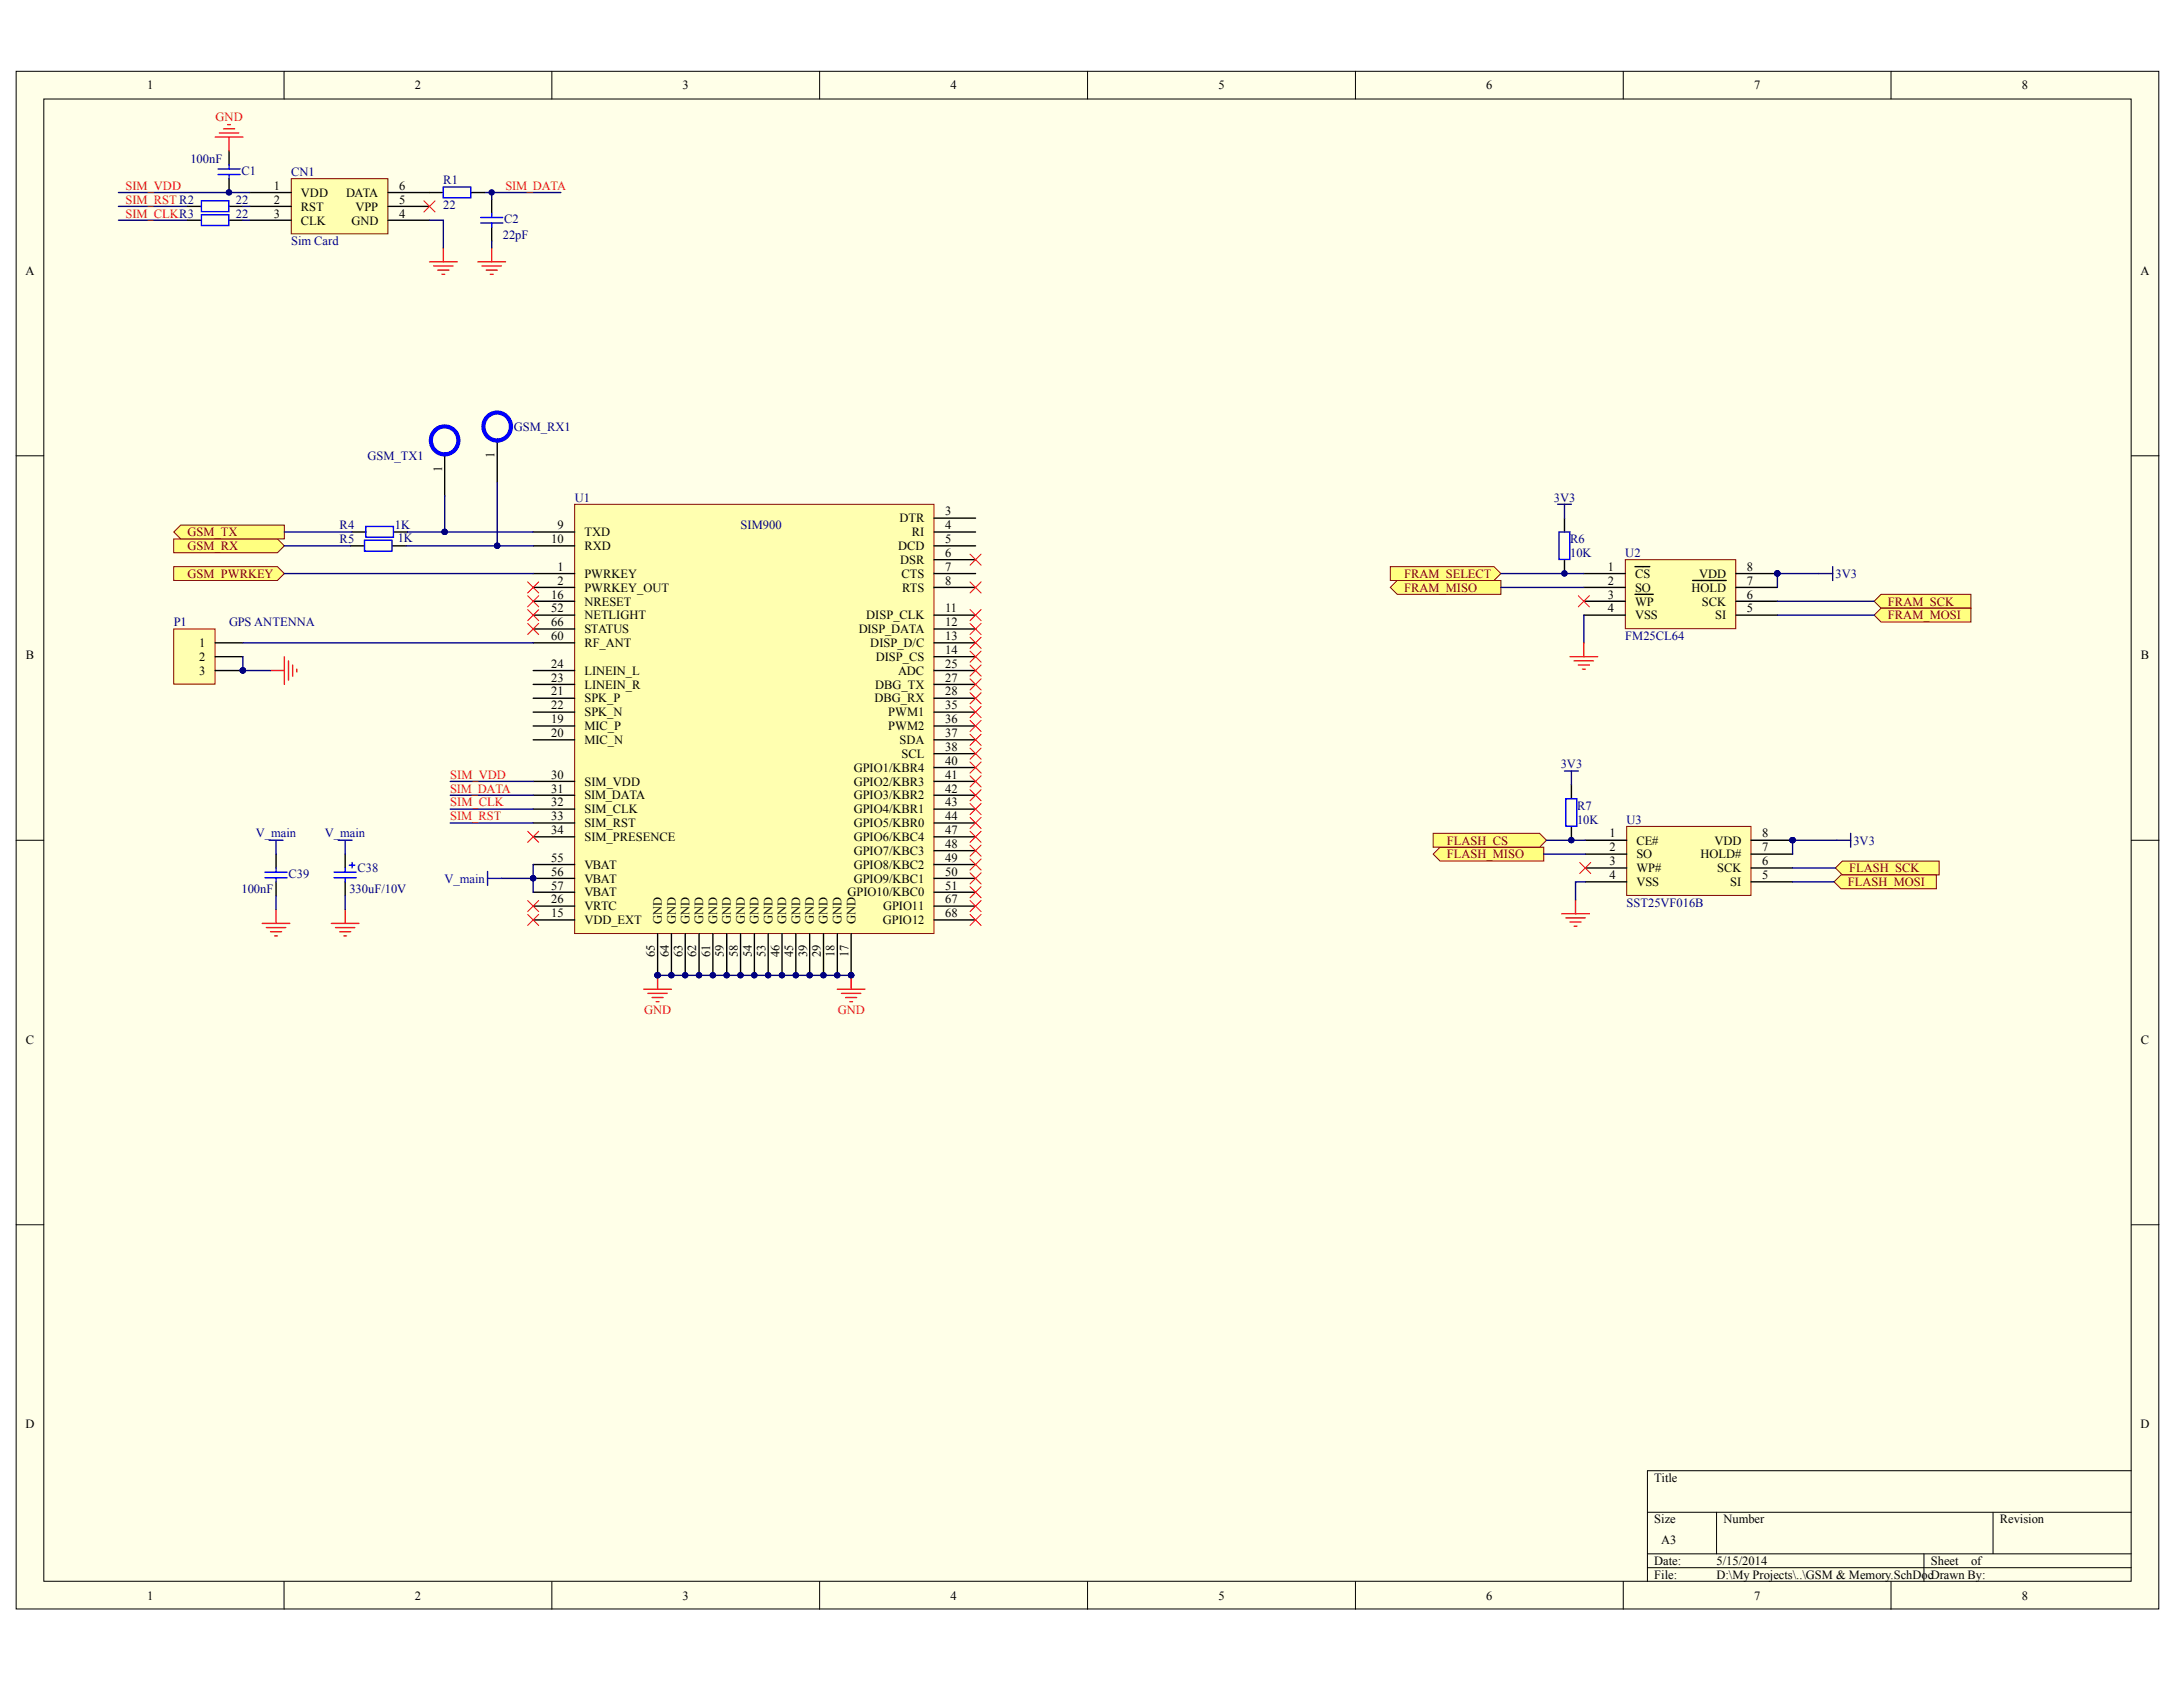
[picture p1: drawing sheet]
<svg xmlns="http://www.w3.org/2000/svg" width="279mm" height="215mm" viewBox="0 0 279 215" stroke-linecap="round" stroke-linejoin="round" font-family="sans-serif">
<defs><g id="words">
<g font-size="1.6">
<text x="18.8" y="11.4">1</text>
<text x="53" y="11.4">2</text>
<text x="87.3" y="11.4">3</text>
<text x="121.5" y="11.4">4</text>
<text x="155.7" y="11.4">5</text>
<text x="190" y="11.4">6</text>
<text x="224.2" y="11.4">7</text>
<text x="258.4" y="11.4">8</text>
<text x="35" y="24.3">1</text>
<text x="35" y="26">2</text>
<text x="35" y="27.8">3</text>
<text x="38.5" y="25.1">VDD</text>
<text x="38.5" y="26.9">RST</text>
<text x="38.5" y="28.7">CLK</text>
<text x="44.2" y="25.1">DATA</text>
<text x="44.9" y="28.7">GND</text>
<text x="45.4" y="26.9">VPP</text>
<text x="51" y="27.8">4</text>
<text x="51" y="26">5</text>
<text x="51" y="24.3">6</text>
<text x="3.3" y="35.1">A</text>
<text x="273.6" y="35.1">A</text>
<text x="63.2" y="58.5" transform="rotate(-90 63.2 58.5)">1</text>
<text x="56.5" y="60.3" transform="rotate(-90 56.5 60.3)">1</text>
<text x="120.8" y="65.9">3</text>
<text x="70.4" y="69.4">10</text>
<text x="71.2" y="67.6">9</text>
<text x="74.7" y="68.5">TXD</text>
<text x="74.7" y="70.3">RXD</text>
<text x="114.8" y="70.3">DCD</text>
<text x="115" y="66.8">DTR</text>
<text x="116.6" y="68.5">RI</text>
<text x="120.8" y="67.6">4</text>
<text x="120.8" y="69.4">5</text>
<text x="120.8" y="71.2">6</text>
<text x="70.4" y="76.5">16</text>
<text x="71.2" y="72.9">1</text>
<text x="71.2" y="74.7">2</text>
<text x="74.7" y="73.8">PWRKEY</text>
<text x="74.7" y="75.6">PWRKEY_OUT</text>
<text x="74.7" y="77.4">NRESET</text>
<text x="115.1" y="72.1">DSR</text>
<text x="115.2" y="73.8">CTS</text>
<text x="115.3" y="75.6">RTS</text>
<text x="120.8" y="72.9">7</text>
<text x="120.8" y="74.7">8</text>
<text x="205.5" y="72.9">1</text>
<text x="205.5" y="74.7">2</text>
<text x="205.5" y="76.5">3</text>
<text x="209" y="73.8">CS</text>
<text x="209" y="75.6">SO</text>
<text x="209" y="77.4">WP</text>
<text x="216.2" y="75.6">HOLD</text>
<text x="217.2" y="73.8">VDD</text>
<text x="217.6" y="77.4">SCK</text>
<text x="223.3" y="76.5">6</text>
<text x="223.3" y="74.7">7</text>
<text x="223.3" y="72.9">8</text>
<text x="25.5" y="82.7">1</text>
<text x="70.4" y="78.3">52</text>
<text x="70.4" y="81.8">60</text>
<text x="70.4" y="80">66</text>
<text x="74.7" y="79.2">NETLIGHT</text>
<text x="74.7" y="82.7">RF_ANT</text>
<text x="74.7" y="80.9">STATUS</text>
<text x="109.8" y="80.9">DISP_DATA</text>
<text x="110.7" y="79.2">DISP_CLK</text>
<text x="111.3" y="82.7">DISP_D/C</text>
<text x="120.8" y="78.3">11</text>
<text x="120.8" y="80">12</text>
<text x="120.8" y="81.8">13</text>
<text x="120.8" y="83.6">14</text>
<text x="205.5" y="78.3">4</text>
<text x="209" y="79.2">VSS</text>
<text x="219.2" y="79.2">SI</text>
<text x="223.3" y="78.3">5</text>
<text x="3.3" y="84.2">B</text>
<text x="25.5" y="84.5">2</text>
<text x="25.5" y="86.2">3</text>
<text x="70.4" y="88.9">21</text>
<text x="70.4" y="87.1">23</text>
<text x="70.4" y="85.3">24</text>
<text x="74.7" y="89.8">SPK_P</text>
<text x="74.7" y="88">LINEIN_R</text>
<text x="74.7" y="86.2">LINEIN_L</text>
<text x="111.8" y="89.8">DBG_RX</text>
<text x="111.9" y="88">DBG_TX</text>
<text x="111.9" y="84.5">DISP_CS</text>
<text x="114.8" y="86.2">ADC</text>
<text x="120.8" y="85.3">25</text>
<text x="120.8" y="87.1">27</text>
<text x="120.8" y="88.9">28</text>
<text x="273.7" y="84.2">B</text>
<text x="70.4" y="92.4">19</text>
<text x="70.4" y="94.2">20</text>
<text x="70.4" y="90.6">22</text>
<text x="74.7" y="93.3">MIC_P</text>
<text x="74.7" y="95.1">MIC_N</text>
<text x="74.7" y="91.5">SPK_N</text>
<text x="113.5" y="91.5">PWM1</text>
<text x="113.5" y="93.3">PWM2</text>
<text x="115" y="95.1">SDA</text>
<text x="120.8" y="90.6">35</text>
<text x="120.8" y="92.4">36</text>
<text x="120.8" y="94.2">37</text>
<text x="120.8" y="96">38</text>
<text x="70.4" y="99.5">30</text>
<text x="70.4" y="101.3">31</text>
<text x="74.7" y="100.4">SIM_VDD</text>
<text x="109.1" y="98.6">GPIO1/KBR4</text>
<text x="109.1" y="100.4">GPIO2/KBR3</text>
<text x="115.2" y="96.9">SCL</text>
<text x="120.8" y="97.7">40</text>
<text x="120.8" y="99.5">41</text>
<text x="120.8" y="101.3">42</text>
<text x="70.4" y="103">32</text>
<text x="70.4" y="104.8">33</text>
<text x="70.4" y="106.6">34</text>
<text x="74.7" y="102.2">SIM_DATA</text>
<text x="74.7" y="103.9">SIM_CLK</text>
<text x="74.7" y="105.7">SIM_RST</text>
<text x="74.7" y="107.5">SIM_PRESENCE</text>
<text x="109.1" y="102.2">GPIO3/KBR2</text>
<text x="109.1" y="103.9">GPIO4/KBR1</text>
<text x="109.1" y="105.7">GPIO5/KBR0</text>
<text x="109.1" y="107.5">GPIO6/KBC4</text>
<text x="120.8" y="103">43</text>
<text x="120.8" y="104.8">44</text>
<text x="120.8" y="106.6">47</text>
<text x="205.7" y="107">1</text>
<text x="209.2" y="107.9">CE#</text>
<text x="219.2" y="107.9">VDD</text>
<text x="225.3" y="107">8</text>
<text x="70.4" y="110.1">55</text>
<text x="70.4" y="111.9">56</text>
<text x="70.4" y="113.7">57</text>
<text x="74.7" y="111">VBAT</text>
<text x="74.7" y="112.8">VBAT</text>
<text x="109.1" y="109.3">GPIO7/KBC3</text>
<text x="109.1" y="111">GPIO8/KBC2</text>
<text x="109.1" y="112.8">GPIO9/KBC1</text>
<text x="120.8" y="108.4">48</text>
<text x="120.8" y="110.1">49</text>
<text x="120.8" y="111.9">50</text>
<text x="120.8" y="113.7">51</text>
<text x="205.7" y="108.8">2</text>
<text x="205.7" y="110.6">3</text>
<text x="205.7" y="112.3">4</text>
<text x="209.2" y="109.7">SO</text>
<text x="209.2" y="111.5">WP#</text>
<text x="209.2" y="113.2">VSS</text>
<text x="217.4" y="109.7">HOLD#</text>
<text x="219.5" y="111.5">SCK</text>
<text x="221.2" y="113.2">SI</text>
<text x="225.3" y="112.3">5</text>
<text x="225.3" y="110.6">6</text>
<text x="225.3" y="108.8">7</text>
<text x="70.4" y="117.2">15</text>
<text x="70.4" y="115.4">26</text>
<text x="74.7" y="118.1">VDD_EXT</text>
<text x="74.7" y="116.3">VRTC</text>
<text x="74.7" y="114.6">VBAT</text>
<text x="84.6" y="118.1" transform="rotate(-90 84.6 118.1)">GND</text>
<text x="86.4" y="118.1" transform="rotate(-90 86.4 118.1)">GND</text>
<text x="88.1" y="118.1" transform="rotate(-90 88.1 118.1)">GND</text>
<text x="89.9" y="118.1" transform="rotate(-90 89.9 118.1)">GND</text>
<text x="91.7" y="118.1" transform="rotate(-90 91.7 118.1)">GND</text>
<text x="93.4" y="118.1" transform="rotate(-90 93.4 118.1)">GND</text>
<text x="95.2" y="118.1" transform="rotate(-90 95.2 118.1)">GND</text>
<text x="97" y="118.1" transform="rotate(-90 97 118.1)">GND</text>
<text x="98.7" y="118.1" transform="rotate(-90 98.7 118.1)">GND</text>
<text x="100.5" y="118.1" transform="rotate(-90 100.5 118.1)">GND</text>
<text x="102.3" y="118.1" transform="rotate(-90 102.3 118.1)">GND</text>
<text x="104" y="118.1" transform="rotate(-90 104 118.1)">GND</text>
<text x="105.8" y="118.1" transform="rotate(-90 105.8 118.1)">GND</text>
<text x="107.6" y="118.1" transform="rotate(-90 107.6 118.1)">GND</text>
<text x="108.3" y="114.6">GPIO10/KBC0</text>
<text x="109.3" y="118.1" transform="rotate(-90 109.3 118.1)">GND</text>
<text x="112.9" y="118.1">GPIO12</text>
<text x="112.9" y="116.3">GPIO11</text>
<text x="120.8" y="115.4">67</text>
<text x="120.8" y="117.2">68</text>
<text x="83.7" y="122.3" transform="rotate(-90 83.7 122.3)">65</text>
<text x="85.5" y="122.3" transform="rotate(-90 85.5 122.3)">64</text>
<text x="87.3" y="122.3" transform="rotate(-90 87.3 122.3)">63</text>
<text x="89" y="122.3" transform="rotate(-90 89 122.3)">62</text>
<text x="90.8" y="122.3" transform="rotate(-90 90.8 122.3)">61</text>
<text x="92.5" y="122.3" transform="rotate(-90 92.5 122.3)">59</text>
<text x="94.3" y="122.3" transform="rotate(-90 94.3 122.3)">58</text>
<text x="96.1" y="122.3" transform="rotate(-90 96.1 122.3)">54</text>
<text x="97.9" y="122.3" transform="rotate(-90 97.9 122.3)">53</text>
<text x="99.6" y="122.3" transform="rotate(-90 99.6 122.3)">46</text>
<text x="101.4" y="122.3" transform="rotate(-90 101.4 122.3)">45</text>
<text x="103.2" y="122.3" transform="rotate(-90 103.2 122.3)">39</text>
<text x="104.9" y="122.3" transform="rotate(-90 104.9 122.3)">29</text>
<text x="106.7" y="122.3" transform="rotate(-90 106.7 122.3)">18</text>
<text x="108.5" y="122.3" transform="rotate(-90 108.5 122.3)">17</text>
<text x="3.3" y="133.4">C</text>
<text x="273.7" y="133.4">C</text>
<text x="3.3" y="182.5">D</text>
<text x="273.6" y="182.5">D</text>
<text x="211.5" y="189.4">Title</text>
<text x="211.5" y="194.7">Size</text>
<text x="212.4" y="197.3">A3</text>
<text x="220.3" y="194.7">Number</text>
<text x="255.6" y="194.7">Revision</text>
<text x="211.5" y="200">Date:</text>
<text x="211.5" y="201.7">File:</text>
<text x="219.4" y="200">5/15/2014</text>
<text x="219.4" y="201.7">D:\My Projects\..\GSM &amp; Memory.SchDocDrawn By:</text>
<text x="246.8" y="200">Sheet</text>
<text x="252" y="200">of</text>
<text x="18.8" y="204.4">1</text>
<text x="53" y="204.4">2</text>
<text x="87.3" y="204.4">3</text>
<text x="121.5" y="204.4">4</text>
<text x="155.7" y="204.4">5</text>
<text x="190" y="204.4">6</text>
<text x="224.2" y="204.4">7</text>
<text x="258.4" y="204.4">8</text>
</g>
<g font-size="1.6" fill="#ee0e22">
<text x="27.6" y="15.4">GND</text>
<text x="16" y="24.3">SIM_VDD</text>
<text x="16" y="26">SIM_RST R2</text>
<text x="16" y="27.8">SIM_CLKR3</text>
<text x="64.6" y="24.3">SIM_DATA</text>
<text x="57.6" y="99.5">SIM_VDD</text>
<text x="57.6" y="101.3">SIM_DATA</text>
<text x="57.6" y="104.8">SIM_RST</text>
<text x="57.6" y="103">SIM_CLK</text>
<text x="82.3" y="129.6">GND</text>
<text x="107.1" y="129.6">GND</text>
</g>
<g font-size="1.6" fill="#000080">
<text x="24.3" y="20.8">100nF</text>
<text x="30.9" y="22.3">C1</text>
<text x="37.2" y="22.5">CN1</text>
<text x="56.7" y="23.6">R1</text>
<text x="30.2" y="27.8">22</text>
<text x="30.2" y="26">22</text>
<text x="56.7" y="26.7">22</text>
<text x="64.4" y="28.5">C2</text>
<text x="37.2" y="31.3">Sim Card</text>
<text x="64.3" y="30.5">22pF</text>
<text x="47" y="58.8">GSM_TX1</text>
<text x="65.7" y="55.1">GSM_RX1</text>
<text x="73.5" y="64.1">U1</text>
<text x="43.4" y="67.6">R4</text>
<text x="43.4" y="69.4">R5</text>
<text x="50.5" y="67.6">1K</text>
<text x="50.8" y="69.2">1K</text>
<text x="94.7" y="67.6">SIM900</text>
<text x="200.7" y="71.2">10K</text>
<text x="200.7" y="69.4">R6</text>
<text x="207.8" y="71.2">U2</text>
<text x="22.2" y="80">P1</text>
<text x="29.3" y="80">GPS ANTENNA</text>
<text x="207.8" y="81.8">FM25CL64</text>
<text x="201.6" y="105.3">10K</text>
<text x="201.6" y="103.5">R7</text>
<text x="207.9" y="105.3">U3</text>
<text x="36.9" y="112.2">C39</text>
<text x="45.7" y="111.5">C38</text>
<text x="30.9" y="114.1">100nF</text>
<text x="44.7" y="114.1">330uF/10V</text>
<text x="207.9" y="115.9">SST25VF016B</text>
</g>
<g font-size="1.6" fill="#11037f">
<text x="198.6" y="64.1">3V3</text>
<text x="234.6" y="73.8">3V3</text>
<text x="199.5" y="98.2">3V3</text>
<text x="236.9" y="107.9">3V3</text>
</g>
<g font-size="1.6" fill="#800000">
<text x="24" y="70.3">GSM_RX</text>
<text x="24" y="68.5">GSM_TX</text>
<text x="24" y="73.8">GSM_PWRKEY</text>
<text x="179.5" y="73.8">FRAM_SELECT</text>
<text x="179.5" y="75.6">FRAM_MISO</text>
<text x="241.3" y="77.4">FRAM_SCK</text>
<text x="241.3" y="79.2">FRAM_MOSI</text>
<text x="185" y="107.9">FLASH_CS</text>
<text x="185" y="109.7">FLASH_MISO</text>
<text x="236.2" y="113.2">FLASH_MOSI</text>
<text x="236.4" y="111.5">FLASH_SCK</text>
</g>
<g font-size="1.6" fill="#0000b4">
<text x="32.7" y="107">V_main</text>
<text x="41.5" y="107">V_main</text>
<text x="56.8" y="112.8">V_main</text>
</g>
</g></defs>
<g fill="#ffffe8" stroke="#000" stroke-width=".13">
<path d="M2.1 9.1h273.9v196.5h-273.9z"/>
<path d="M5.6 12.7h266.8v189.4h-266.8z"/>
</g>
<g fill="none" stroke="#000" stroke-width=".13">
<path d="M36.3 9.1v3.6M70.5 9.1v3.6M104.8 9.1v3.6M139 9.1v3.6M173.3 9.1v3.6M207.5 9.1v3.6M241.7 9.1v3.6M2.1 58.2h3.5M272.4 58.2h3.6M2.1 107.4h3.5M272.4 107.4h3.6M2.1 156.5h3.5"/>
<path d="M272.4 156.5h3.6M210.6 193.2h61.8M210.6 198.6h61.8M219.4 193.2v5.4M245.9 198.6v3.5M254.8 193.2v5.4M272.4 187.9h-61.8v14.2M36.3 202.1v3.5M70.5 202.1v3.5M104.8 202.1v3.5M139 202.1v3.5M173.3 202.1v3.5"/>
<path d="M207.5 202.1v3.5M210.6 200.3h61.8M241.7 202.1v3.5"/>
</g>
<path d="M22.2 80.4h5.3v7h-5.3z" fill="#ffffb0" stroke="#800000" stroke-width=".13"/>
<path d="M27.5 82.1h3.5M27.5 83.9h3.5M27.5 85.7h3.5" fill="none" stroke="#000" stroke-width=".18"/>
<circle cx="31" cy="85.7" r=".34" fill="#000080" stroke="#000080" stroke-width=".13"/>
<path d="M73.5 64.4h45.9v54.9h-45.9z" fill="#ffffb0" stroke="#800000" stroke-width=".13"/>
<g fill="none" stroke="#000" stroke-width=".18">
<path d="M68.2 73.3h5.3M68.2 75.1h5.3M68.2 68h5.3M68.2 69.8h5.3M68.2 78.6h5.3M68.2 76.8h5.3M119.4 73.3h5.3M119.4 75.1h5.3M119.4 66.2h5.3M119.4 68h5.3M119.4 69.8h5.3M119.4 71.5h5.3"/>
<path d="M119.4 78.6h5.3M68.2 80.4h5.3M68.2 82.1h5.3M68.2 92.8h5.3M68.2 94.5h5.3M68.2 89.2h5.3M68.2 91h5.3M68.2 87.5h5.3M68.2 85.7h5.3M68.2 99.9h5.3M119.4 80.4h5.3M119.4 82.1h5.3"/>
<path d="M119.4 83.9h5.3M119.4 92.8h5.3M119.4 94.5h5.3M119.4 89.2h5.3M119.4 91h5.3M119.4 87.5h5.3M119.4 85.7h5.3M119.4 99.9h5.3M119.4 96.3h5.3M119.4 98.1h5.3M68.2 117.6h5.3M68.2 115.8h5.3"/>
<path d="M68.2 101.6h5.3M68.2 103.4h5.3M68.2 105.2h5.3M68.2 106.9h5.3M68.2 110.5h5.3M68.2 112.2h5.3M68.2 114h5.3M84.1 119.3v5.3M85.8 119.3v5.3M87.6 119.3v5.3M89.4 119.3v5.3M91.1 119.3v5.3"/>
<path d="M92.9 119.3v5.3M94.7 119.3v5.3M96.4 119.3v5.3M98.2 119.3v5.3M100 119.3v5.3M101.7 119.3v5.3M103.5 119.3v5.3M105.3 119.3v5.3M107 119.3v5.3M108.8 119.3v5.3M119.4 117.6h5.3M119.4 115.8h5.3"/>
<path d="M119.4 101.6h5.3M119.4 103.4h5.3M119.4 105.2h5.3M119.4 106.9h5.3M119.4 108.7h5.3M119.4 110.5h5.3M119.4 112.2h5.3M119.4 114h5.3"/>
</g>
<g fill="#000080" stroke="#000080" stroke-width=".13">
<circle cx="108.8" cy="124.6" r=".34"/>
<circle cx="107" cy="124.6" r=".34"/>
<circle cx="105.3" cy="124.6" r=".34"/>
<circle cx="103.5" cy="124.6" r=".34"/>
<circle cx="101.7" cy="124.6" r=".34"/>
<circle cx="100" cy="124.6" r=".34"/>
<circle cx="98.2" cy="124.6" r=".34"/>
<circle cx="96.4" cy="124.6" r=".34"/>
<circle cx="68.2" cy="112.2" r=".34"/>
<circle cx="94.7" cy="124.6" r=".34"/>
<circle cx="92.9" cy="124.6" r=".34"/>
<circle cx="91.1" cy="124.6" r=".34"/>
<circle cx="89.4" cy="124.6" r=".34"/>
<circle cx="87.6" cy="124.6" r=".34"/>
<circle cx="85.8" cy="124.6" r=".34"/>
<circle cx="84.1" cy="124.6" r=".34"/>
</g>
<path d="M82.3 126.4h3.5M82.8 126.9h2.5M83.4 127.5h1.4M83.9 128h.3M84.1 124.6v1.8M107 126.4h3.6M107.6 126.9h2.4M108.1 127.5h1.4M108.6 128h.4M108.8 124.6v1.8" fill="none" stroke="#ee0e22" stroke-width=".18"/>
<path d="M57.6 99.9h10.6M57.6 101.6h10.6M57.6 103.4h10.6M57.6 105.2h10.6M84.1 124.6h24.7" fill="none" stroke="#000080" stroke-width=".18"/>
<g fill="none" stroke="#f00" stroke-width=".13">
<path d="M67.4 74.4l1.5 1.4M67.4 76.1l1.5 1.4M68.9 74.4l-1.5 1.4M68.9 76.1l-1.5 1.4M124 70.8l1.4 1.4M124 74.4l1.4 1.4M124 77.9l1.4 1.4M124 79.7l1.4 1.4M125.4 70.8l-1.4 1.4M125.4 74.4l-1.4 1.4M125.4 77.9l-1.4 1.4M125.4 79.7l-1.4 1.4"/>
<path d="M124 81.4l1.4 1.5M124 83.2l1.4 1.4M124 85l1.4 1.4M124 86.8l1.4 1.4M124 88.5l1.4 1.4M124 90.3l1.4 1.4M124 92.1l1.4 1.4M124 93.8l1.4 1.4M124 95.6l1.4 1.4M124 97.4l1.4 1.4M124 99.1l1.4 1.5M125.4 81.4l-1.4 1.5"/>
<path d="M125.4 83.2l-1.4 1.4M125.4 85l-1.4 1.4M125.4 86.8l-1.4 1.4M125.4 88.5l-1.4 1.4M125.4 90.3l-1.4 1.4M125.4 92.1l-1.4 1.4M125.4 93.8l-1.4 1.4M125.4 95.6l-1.4 1.4M125.4 97.4l-1.4 1.4M125.4 99.1l-1.4 1.5M124 100.9l1.4 1.4M124 102.7l1.4 1.4"/>
<path d="M124 104.5l1.4 1.4M124 106.2l1.4 1.4M124 108l1.4 1.4M124 109.8l1.4 1.4M124 111.5l1.4 1.5M124 113.3l1.4 1.4M124 115.1l1.4 1.4M124 116.9l1.4 1.4M125.4 100.9l-1.4 1.4M125.4 102.7l-1.4 1.4M125.4 104.5l-1.4 1.4M125.4 106.2l-1.4 1.4"/>
<path d="M125.4 108l-1.4 1.4M125.4 109.8l-1.4 1.4M125.4 111.5l-1.4 1.5M125.4 113.3l-1.4 1.4M125.4 115.1l-1.4 1.4M125.4 116.9l-1.4 1.4"/>
</g>
<path d="M22.2 72.4h13.3l.8 .9-.8 .9h-13.3z" fill-rule="evenodd" fill="#ffff80" stroke="#800000" stroke-width=".13"/>
<path d="M67.4 115.1l1.5 1.4M67.4 116.9l1.5 1.4M67.4 106.2l1.5 1.4M68.9 115.1l-1.5 1.4M68.9 116.9l-1.5 1.4M68.9 106.2l-1.5 1.4" fill="none" stroke="#f00" stroke-width=".13"/>
<g fill="#ffff80" stroke="#800000" stroke-width=".13">
<path d="M22.2 68.9h13.3l.8 .9-.8 .8h-13.3z" fill-rule="evenodd"/>
<path d="M23.1 67.1h13.2v1.8h-13.2l-.9-.9z" fill-rule="evenodd"/>
</g>
<path d="M37.2 22.8h12.4v7.1h-12.4z" fill="#ffffb0" stroke="#800000" stroke-width=".13"/>
<g fill="none" stroke="#000" stroke-width=".18">
<path d="M29.3 19.3v1.8M24 26.4h1.7M24 28.1h1.7M29.3 26.4h1.7M29.3 28.1h1.7M29.3 22.8v1.8M31.9 24.6h5.3M31.9 26.4h5.3M31.9 28.1h5.3M49.6 24.6h7.1M49.6 26.4h5.3M49.6 28.1h5.3"/>
<path d="M60.2 24.6h1.8M62.9 25.5v1.8M62.9 29v1.8M56.8 58.1v5.3M63.6 56.3v5.3M44.8 69.8h1.8M45 68h1.8M50.1 69.8h1.8M50.3 68h1.8"/>
</g>
<g fill="none" stroke="#ee0e22" stroke-width=".18">
<path d="M27.5 17.5h3.5M28 17h2.5M28.6 16.5h1.4M29.1 15.9h.4M29.3 17.5v1.8M54.9 33.5h3.5M55.4 34h2.5M56 34.5h1.4M56.5 35.1h.3M56.7 31.7v1.8M61.1 33.5h3.5M61.6 34h2.5"/>
<path d="M62.1 34.5h1.5M62.7 35.1h.3M62.9 31.7v1.8M34.6 85.7h1.7M36.3 83.9v3.6M36.9 84.4v2.5M37.4 85v1.4M37.9 85.5v.4"/>
</g>
<g fill="none" stroke="#000080" stroke-width=".18">
<path d="M15.1 26.4h8.9M15.1 28.1h8.9M15.1 24.6h16.8M31 26.4h.9M31 28.1h.9M54.9 28.1h1.8v3.6M62 24.6h9.7M62.9 24.6v.9M62.9 30.8v.9M36.3 69.8h8.5M36.3 68h8.7M36.3 73.3h31.9"/>
<path d="M52.1 68h4.7M63.6 69.8h4.6M31 82.1h37.2M64.1 112.2h4.1M68.2 110.5v3.5"/>
</g>
<path d="M54.2 25.7l1.4 1.4M55.6 25.7l-1.4 1.4M67.4 77.9l1.5 1.4M67.4 79.7l1.5 1.4M68.9 77.9l-1.5 1.4M68.9 79.7l-1.5 1.4" fill="none" stroke="#f00" stroke-width=".13"/>
<g fill="none" stroke="#00f" stroke-width=".18">
<path d="M25.7 25.7h3.6v1.3h-3.6zM25.7 27.4h3.6v1.4h-3.6zM27.9 21.6h2.8M27.9 22.3h2.8M29.3 21.1v.5M29.3 22.3v.5M56.7 23.9h3.5v1.4h-3.5zM61.4 27.8h2.9M61.4 28.5h2.9M62.9 27.3v.5M62.9 28.5v.5M46.6 69h3.5v1.4h-3.5z"/>
<path d="M46.8 67.3h3.5v1.4h-3.5z"/>
</g>
<g fill="#000080" stroke="#000080" stroke-width=".13">
<circle cx="29.3" cy="24.6" r=".34"/>
<circle cx="62.8" cy="24.6" r=".34"/>
<circle cx="68.2" cy="112.2" r=".34"/>
<circle cx="56.8" cy="68" r=".34"/>
<circle cx="63.6" cy="69.7" r=".34"/>
</g>
<path d="M56.9 58.1a1.79 1.79 0 0 0 1.4-2.8 1.79 1.79 0 0 0-3 .1 1.79 1.79 0 0 0 1.5 2.7M63.7 56.3a1.79 1.79 0 0 0 1.4-2.8 1.79 1.79 0 0 0-3.1 .2 1.79 1.79 0 0 0 1.6 2.6" fill="none" stroke="#00f" stroke-width=".53"/>
<g fill="#ffff80" stroke="#800000" stroke-width=".13">
<path d="M184.1 108.3h13.2v1.7h-13.2l-.9-.9z" fill-rule="evenodd"/>
<path d="M235.5 110h12.4v1.8h-12.4l-.9-.9z" fill-rule="evenodd"/>
<path d="M235.3 111.8h12.2v1.8h-12.2l-.9-.9z" fill-rule="evenodd"/>
<path d="M183.2 106.5h13.6l.9 .9-.9 .9h-13.6z" fill-rule="evenodd"/>
</g>
<path d="M207.8 71.5h14.1v8.8h-14.1z" fill="#ffffb0" stroke="#800000" stroke-width=".13"/>
<path d="M202.5 73.3h5.3M202.5 75.1h5.3M202.5 76.8h5.3M202.5 78.6h5.3M209 72.4h1.9M209 76h2.3M216.4 74.2h4.3M221.9 73.3h5.3M221.9 75.1h5.3M221.9 76.8h5.3M221.9 78.6h5.3" fill="none" stroke="#000" stroke-width=".18"/>
<circle cx="227.2" cy="73.3" r=".34" fill="#000080" stroke="#000080" stroke-width=".13"/>
<path d="M202.5 78.6v3.5" fill="none" stroke="#000080" stroke-width=".18"/>
<path d="M200.7 83.9h3.5M201.2 84.4h2.5M201.8 85h1.4M202.3 85.5h.3M202.5 82.1v1.8" fill="none" stroke="#ee0e22" stroke-width=".18"/>
<g fill="#ffff80" stroke="#800000" stroke-width=".13">
<path d="M177.7 72.4h13.3l.9 .9-.9 .9h-13.3z" fill-rule="evenodd"/>
<path d="M178.6 74.2h13.3v1.8h-13.3l-.9-.9z" fill-rule="evenodd"/>
<path d="M240.5 76h11.4v1.7h-11.4l-.9-.9z" fill-rule="evenodd"/>
</g>
<path d="M227.2 76.8h12.4" fill="none" stroke="#000080" stroke-width=".18"/>
<path d="M240.5 77.7h11.4v1.8h-11.4l-.9-.9z" fill-rule="evenodd" fill="#ffff80" stroke="#800000" stroke-width=".13"/>
<path d="M191.9 73.3h10.6M191.9 75.1h10.6M227.2 78.6h12.4M35.3 114.5v1.7M44.1 114.5v1.7" fill="none" stroke="#000080" stroke-width=".18"/>
<path d="M201.8 76.1l1.4 1.4M203.2 76.1l-1.4 1.4" fill="none" stroke="#f00" stroke-width=".13"/>
<path d="M232.5 73.3h1.8M234.3 72.4v1.8" fill="none" stroke="#11037f" stroke-width=".18"/>
<path d="M35.3 109.1v1.8M35.3 112.7v1.8M44.1 109.1v1.8M44.1 112.7v1.8" fill="none" stroke="#000" stroke-width=".18"/>
<path d="M33.9 111.4h2.8M33.9 112.2h2.8M35.3 110.9v.5M35.3 112.2v.5M42.7 111.4h2.8M42.7 112.2h2.8M44.1 110.9v.5M44.1 112.2v.5M44.7 110.6h.7M45 110.2v.7" fill="none" stroke="#00f" stroke-width=".18"/>
<path d="M33.5 118h3.6M34 118.5h2.5M34.6 119.1h1.4M35.1 119.6h.4M35.3 116.2v1.8M42.4 118h3.5M42.9 118.5h2.5M43.4 119.1h1.4M43.9 119.6h.4M44.1 116.2v1.8" fill="none" stroke="#ee0e22" stroke-width=".18"/>
<path d="M34.4 107.4h1.8M35.3 107.4v1.7M43.2 107.4h1.8M44.1 107.4v1.7M62.3 111.4v1.7M62.3 112.2h1.8" fill="none" stroke="#0000b4" stroke-width=".18"/>
<path d="M207.9 105.6h15.9v8.8h-15.9z" fill="#ffffb0" stroke="#800000" stroke-width=".13"/>
<path d="M200 66.2v1.8M200 71.5v1.8M200.9 100.3v1.8M200.9 105.6v1.8M202.6 107.4h5.3M202.6 109.1h5.3M202.6 110.9h5.3M202.6 112.7h5.3M223.8 107.4h5.3M223.8 109.1h5.3M223.8 110.9h5.3M223.8 112.7h5.3" fill="none" stroke="#000" stroke-width=".18"/>
<g fill="#000080" stroke="#000080" stroke-width=".13">
<circle cx="229.1" cy="107.4" r=".34"/>
<circle cx="56.8" cy="68" r=".34"/>
<circle cx="63.6" cy="69.7" r=".34"/>
<circle cx="31" cy="85.7" r=".34"/>
<circle cx="227.2" cy="73.3" r=".34"/>
<circle cx="200" cy="73.3" r=".34"/>
<circle cx="200.9" cy="107.4" r=".34"/>
</g>
<path d="M199.6 116.8h3.6M200.2 117.3h2.4M200.7 117.8h1.4M201.2 118.4h.4M201.4 115v1.8" fill="none" stroke="#ee0e22" stroke-width=".18"/>
<path d="M56.8 63.4v4.6h11.4M63.6 61.6v8.2h-11.7M232.5 73.3h-5.3v1.8M31 83.9v1.8h3.6M197.3 109.1h5.3M197.7 107.4h4.9M202.6 112.7h-1.2v2.3M229.1 112.7h5.3M229.1 110.9h5.5M234.8 107.4h-5.7v1.7" fill="none" stroke="#000080" stroke-width=".18"/>
<path d="M201.9 110.2l1.4 1.4M203.3 110.2l-1.4 1.4" fill="none" stroke="#f00" stroke-width=".13"/>
<path d="M199.1 64.4h1.8M200 64.4v1.8M200 98.5h1.8M200.9 98.5v1.8M234.8 107.4h1.8M236.6 106.5v1.8" fill="none" stroke="#11037f" stroke-width=".18"/>
<path d="M199.3 68h1.4v3.5h-1.4zM200.2 102.1h1.4v3.5h-1.4z" fill="none" stroke="#00f" stroke-width=".18"/>
<use href="#words"/>
</svg>
